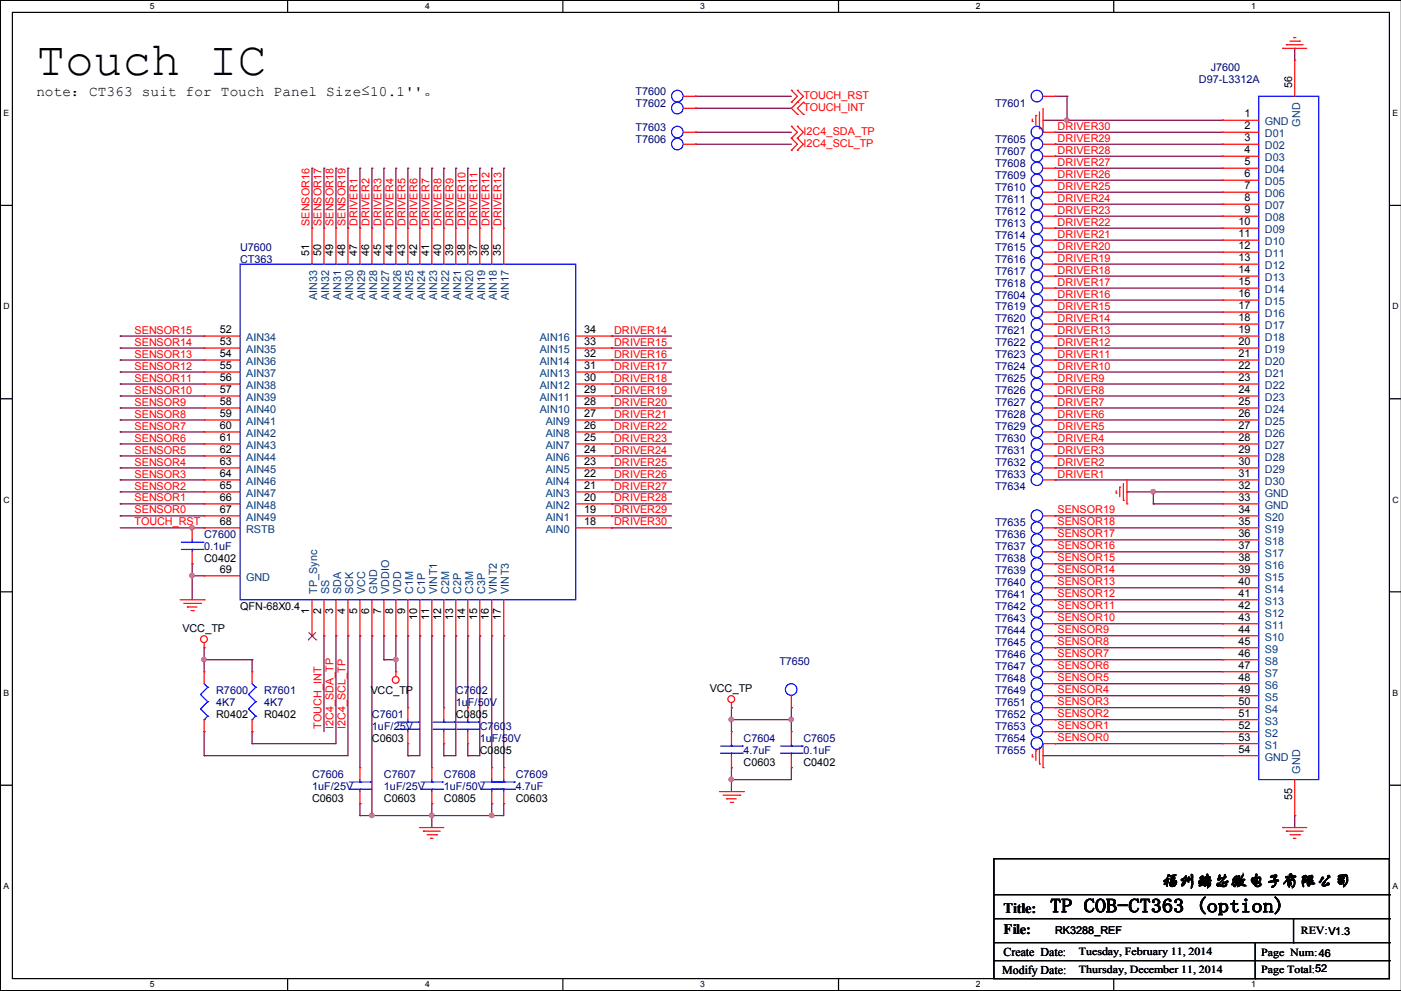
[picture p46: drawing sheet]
<svg xmlns="http://www.w3.org/2000/svg" width="297mm" height="210mm" viewBox="0 0 297 210" stroke-linecap="round" stroke-linejoin="round" font-family="sans-serif">
<defs><g id="words">
<text font-size="10.2" x="7.7" y="15.8">Touch IC</text>
<text font-size="4.1" x="222.6" y="193.3">TP COB-CT363 (option)</text>
<text font-size="3.6" x="246.2" y="187.7">福州瑞芯微电子有限公司</text>
<g font-size="3">
<text x="7.7" y="20.3">note：CT363 suit for Touch Panel Size≤10.1''。</text>
<text x="212.7" y="193.4">Title:</text>
<text x="212.7" y="198">File:</text>
</g>
<g font-size="2.5">
<text x="212.7" y="202.5">Create Date:</text>
<text x="212.4" y="206.3">Modify Date:</text>
</g>
<g font-size="2.3" fill="#000080">
<text x="254.1" y="17.5">D97-L3312A</text>
<text x="256.6" y="15">J7600</text>
<text x="134.7" y="20.1">T7600</text>
<text x="134.7" y="22.6">T7602</text>
<text x="210.9" y="22.6">T7601</text>
<text x="134.7" y="27.7">T7603</text>
<text x="134.7" y="30.2">T7606</text>
<text x="210.9" y="30.2">T7605</text>
<text x="210.9" y="35.3">T7608</text>
<text x="210.9" y="32.8">T7607</text>
<text x="210.9" y="37.8">T7609</text>
<text x="210.9" y="40.4">T7610</text>
<text x="210.9" y="45.5">T7612</text>
<text x="210.9" y="42.9">T7611</text>
<text x="50.9" y="53.1">U7600</text>
<text x="210.9" y="53.1">T7615</text>
<text x="210.9" y="50.5">T7614</text>
<text x="210.9" y="48">T7613</text>
<text x="50.9" y="55.6">CT363</text>
<text x="210.9" y="58.2">T7617</text>
<text x="210.9" y="55.6">T7616</text>
<text x="210.9" y="60.7">T7618</text>
<text x="210.9" y="65.8">T7619</text>
<text x="210.9" y="63.2">T7604</text>
<text x="210.9" y="70.9">T7621</text>
<text x="210.9" y="68.3">T7620</text>
<text x="210.9" y="73.4">T7622</text>
<text x="210.9" y="75.9">T7623</text>
<text x="210.9" y="81">T7625</text>
<text x="210.9" y="78.5">T7624</text>
<text x="210.9" y="83.6">T7626</text>
<text x="210.9" y="86.1">T7627</text>
<text x="210.9" y="88.6">T7628</text>
<text x="210.9" y="93.7">T7630</text>
<text x="210.9" y="91.2">T7629</text>
<text x="210.9" y="101.3">T7633</text>
<text x="210.9" y="98.8">T7632</text>
<text x="210.9" y="96.3">T7631</text>
<text x="210.9" y="103.9">T7634</text>
<text x="210.9" y="111.5">T7635</text>
<text x="43.3" y="114">C7600</text>
<text x="43.3" y="116.6">0.1uF</text>
<text x="210.9" y="119.1">T7638</text>
<text x="210.9" y="116.6">T7637</text>
<text x="210.9" y="114">T7636</text>
<text x="210.9" y="124.2">T7640</text>
<text x="210.9" y="121.7">T7639</text>
<text x="210.9" y="129.3">T7642</text>
<text x="210.9" y="126.7">T7641</text>
<text x="210.9" y="131.8">T7643</text>
<text x="210.9" y="136.9">T7645</text>
<text x="210.9" y="134.4">T7644</text>
<text x="165.2" y="141">T7650</text>
<text x="210.9" y="139.4">T7646</text>
<text x="210.9" y="142">T7647</text>
<text x="45.8" y="147.1">R7600</text>
<text x="45.8" y="149.6">4K7</text>
<text x="56" y="147.1">R7601</text>
<text x="56" y="149.6">4K7</text>
<text x="96.6" y="147.1">C7602</text>
<text x="96.6" y="149.6">1uF/50V</text>
<text x="210.9" y="147.1">T7649</text>
<text x="210.9" y="144.5">T7648</text>
<text x="210.9" y="149.6">T7651</text>
<text x="78.8" y="152.1">C7601</text>
<text x="78.8" y="154.7">1uF/25V</text>
<text x="101.7" y="154.7">C7603</text>
<text x="210.9" y="152.1">T7652</text>
<text x="210.9" y="154.7">T7653</text>
<text x="101.7" y="157.2">1uF/50V</text>
<text x="157.6" y="157.2">C7604</text>
<text x="157.6" y="159.8">4.7uF</text>
<text x="170.3" y="157.2">C7605</text>
<text x="170.3" y="159.8">0.1uF</text>
<text x="210.9" y="159.8">T7655</text>
<text x="210.9" y="157.2">T7654</text>
<text x="66.1" y="164.8">C7606</text>
<text x="66.1" y="167.4">1uF/25V</text>
<text x="81.4" y="164.8">C7607</text>
<text x="81.4" y="167.4">1uF/25V</text>
<text x="94.1" y="164.8">C7608</text>
<text x="94.1" y="167.4">1uF/50V</text>
<text x="109.3" y="164.8">C7609</text>
<text x="109.3" y="167.4">4.7uF</text>
</g>
<g font-size="2.3" fill="#f00">
<text x="170.3" y="23.6">TOUCH_INT</text>
<text x="170.3" y="21.1">TOUCH_RST</text>
<text x="170.3" y="28.7">I2C4_SDA_TP</text>
<text x="224.1" y="27.5">DRIVER30</text>
<text x="170.3" y="31.2">I2C4_SCL_TP</text>
<text x="224.1" y="30.1">DRIVER29</text>
<text x="224.1" y="32.6">DRIVER28</text>
<text x="224.1" y="35.1">DRIVER27</text>
<text x="224.1" y="40.2">DRIVER25</text>
<text x="224.1" y="37.7">DRIVER26</text>
<text x="65.6" y="47.8" transform="rotate(-90 65.6 47.8)">SENSOR16</text>
<text x="68.2" y="47.8" transform="rotate(-90 68.2 47.8)">SENSOR17</text>
<text x="70.7" y="47.8" transform="rotate(-90 70.7 47.8)">SENSOR18</text>
<text x="73.2" y="47.8" transform="rotate(-90 73.2 47.8)">SENSOR19</text>
<text x="75.8" y="47.8" transform="rotate(-90 75.8 47.8)">DRIVER1</text>
<text x="78.3" y="47.8" transform="rotate(-90 78.3 47.8)">DRIVER2</text>
<text x="80.9" y="47.8" transform="rotate(-90 80.9 47.8)">DRIVER3</text>
<text x="83.4" y="47.8" transform="rotate(-90 83.4 47.8)">DRIVER4</text>
<text x="85.9" y="47.8" transform="rotate(-90 85.9 47.8)">DRIVER5</text>
<text x="88.5" y="47.8" transform="rotate(-90 88.5 47.8)">DRIVER6</text>
<text x="91" y="47.8" transform="rotate(-90 91 47.8)">DRIVER7</text>
<text x="93.6" y="47.8" transform="rotate(-90 93.6 47.8)">DRIVER8</text>
<text x="96.1" y="47.8" transform="rotate(-90 96.1 47.8)">DRIVER9</text>
<text x="98.6" y="47.8" transform="rotate(-90 98.6 47.8)">DRIVER10</text>
<text x="101.2" y="47.8" transform="rotate(-90 101.2 47.8)">DRIVER11</text>
<text x="103.7" y="47.8" transform="rotate(-90 103.7 47.8)">DRIVER12</text>
<text x="106.3" y="47.8" transform="rotate(-90 106.3 47.8)">DRIVER13</text>
<text x="224.1" y="42.8">DRIVER24</text>
<text x="224.1" y="47.8">DRIVER22</text>
<text x="224.1" y="45.3">DRIVER23</text>
<text x="224.1" y="52.9">DRIVER20</text>
<text x="224.1" y="50.4">DRIVER21</text>
<text x="224.1" y="55.5">DRIVER19</text>
<text x="224.1" y="58">DRIVER18</text>
<text x="224.1" y="63.1">DRIVER16</text>
<text x="224.1" y="60.5">DRIVER17</text>
<text x="224.1" y="65.6">DRIVER15</text>
<text x="28.5" y="70.7">SENSOR15</text>
<text x="130.1" y="70.7">DRIVER14</text>
<text x="224.1" y="70.7">DRIVER13</text>
<text x="224.1" y="68.2">DRIVER14</text>
<text x="28.5" y="75.8">SENSOR13</text>
<text x="28.5" y="73.2">SENSOR14</text>
<text x="130.1" y="75.8">DRIVER16</text>
<text x="130.1" y="73.2">DRIVER15</text>
<text x="224.1" y="75.8">DRIVER11</text>
<text x="224.1" y="73.2">DRIVER12</text>
<text x="28.5" y="80.9">SENSOR11</text>
<text x="28.5" y="78.3">SENSOR12</text>
<text x="28.5" y="83.4">SENSOR10</text>
<text x="130.1" y="80.9">DRIVER18</text>
<text x="130.1" y="78.3">DRIVER17</text>
<text x="130.1" y="83.4">DRIVER19</text>
<text x="224.1" y="78.3">DRIVER10</text>
<text x="224.1" y="80.9">DRIVER9</text>
<text x="224.1" y="83.4">DRIVER8</text>
<text x="28.5" y="88.5">SENSOR8</text>
<text x="28.5" y="85.9">SENSOR9</text>
<text x="130.1" y="88.5">DRIVER21</text>
<text x="130.1" y="85.9">DRIVER20</text>
<text x="224.1" y="85.9">DRIVER7</text>
<text x="224.1" y="88.5">DRIVER6</text>
<text x="28.5" y="93.6">SENSOR6</text>
<text x="28.5" y="91">SENSOR7</text>
<text x="130.1" y="93.6">DRIVER23</text>
<text x="130.1" y="91">DRIVER22</text>
<text x="224.1" y="93.6">DRIVER4</text>
<text x="224.1" y="91">DRIVER5</text>
<text x="28.5" y="96.1">SENSOR5</text>
<text x="28.5" y="101.2">SENSOR3</text>
<text x="28.5" y="98.6">SENSOR4</text>
<text x="130.1" y="96.1">DRIVER24</text>
<text x="130.1" y="101.2">DRIVER26</text>
<text x="130.1" y="98.6">DRIVER25</text>
<text x="224.1" y="96.1">DRIVER3</text>
<text x="224.1" y="101.2">DRIVER1</text>
<text x="224.1" y="98.6">DRIVER2</text>
<text x="28.5" y="106.3">SENSOR1</text>
<text x="28.5" y="103.7">SENSOR2</text>
<text x="130.1" y="106.3">DRIVER28</text>
<text x="130.1" y="103.7">DRIVER27</text>
<text x="28.5" y="111.3">TOUCH_RST</text>
<text x="28.5" y="108.8">SENSOR0</text>
<text x="130.1" y="108.8">DRIVER29</text>
<text x="130.1" y="111.3">DRIVER30</text>
<text x="224.1" y="111.3">SENSOR18</text>
<text x="224.1" y="108.8">SENSOR19</text>
<text x="224.1" y="113.9">SENSOR17</text>
<text x="224.1" y="119">SENSOR15</text>
<text x="224.1" y="116.4">SENSOR16</text>
<text x="224.1" y="121.5">SENSOR14</text>
<text x="224.1" y="124">SENSOR13</text>
<text x="224.1" y="126.6">SENSOR12</text>
<text x="224.1" y="129.1">SENSOR11</text>
<text x="224.1" y="131.7">SENSOR10</text>
<text x="224.1" y="134.2">SENSOR9</text>
<text x="224.1" y="136.7">SENSOR8</text>
<text x="224.1" y="141.8">SENSOR6</text>
<text x="224.1" y="139.3">SENSOR7</text>
<text x="224.1" y="144.4">SENSOR5</text>
<text x="224.1" y="149.4">SENSOR3</text>
<text x="224.1" y="146.9">SENSOR4</text>
<text x="68.2" y="154.5" transform="rotate(-90 68.2 154.5)">TOUCH_INT</text>
<text x="70.7" y="154.5" transform="rotate(-90 70.7 154.5)">I2C4_SDA_TP</text>
<text x="73.2" y="154.5" transform="rotate(-90 73.2 154.5)">I2C4_SCL_TP</text>
<text x="224.1" y="152">SENSOR2</text>
<text x="224.1" y="154.5">SENSOR1</text>
<text x="224.1" y="157.1">SENSOR0</text>
</g>
<g font-size="2.3">
<text x="273.8" y="18.6" transform="rotate(-90 273.8 18.6)">56</text>
<text x="263.8" y="24.9">1</text>
<text x="263.8" y="27.4">2</text>
<text x="263.8" y="30">3</text>
<text x="263.8" y="32.5">4</text>
<text x="263.8" y="35.1">5</text>
<text x="263.8" y="37.6">6</text>
<text x="263.8" y="40.1">7</text>
<text x="262.5" y="47.8">10</text>
<text x="263.8" y="42.7">8</text>
<text x="263.8" y="45.2">9</text>
<text x="262.5" y="50.3">11</text>
<text x="262.5" y="52.8">12</text>
<text x="65.5" y="54.2" transform="rotate(-90 65.5 54.2)">51</text>
<text x="68.1" y="54.2" transform="rotate(-90 68.1 54.2)">50</text>
<text x="70.6" y="54.2" transform="rotate(-90 70.6 54.2)">49</text>
<text x="73.2" y="54.2" transform="rotate(-90 73.2 54.2)">48</text>
<text x="75.7" y="54.2" transform="rotate(-90 75.7 54.2)">47</text>
<text x="78.2" y="54.2" transform="rotate(-90 78.2 54.2)">46</text>
<text x="80.8" y="54.2" transform="rotate(-90 80.8 54.2)">45</text>
<text x="83.3" y="54.2" transform="rotate(-90 83.3 54.2)">44</text>
<text x="85.9" y="54.2" transform="rotate(-90 85.9 54.2)">43</text>
<text x="88.4" y="54.2" transform="rotate(-90 88.4 54.2)">42</text>
<text x="90.9" y="54.2" transform="rotate(-90 90.9 54.2)">41</text>
<text x="93.5" y="54.2" transform="rotate(-90 93.5 54.2)">40</text>
<text x="96" y="54.2" transform="rotate(-90 96 54.2)">39</text>
<text x="98.6" y="54.2" transform="rotate(-90 98.6 54.2)">38</text>
<text x="101.1" y="54.2" transform="rotate(-90 101.1 54.2)">37</text>
<text x="103.6" y="54.2" transform="rotate(-90 103.6 54.2)">36</text>
<text x="106.2" y="54.2" transform="rotate(-90 106.2 54.2)">35</text>
<text x="262.5" y="55.4">13</text>
<text x="262.5" y="57.9">14</text>
<text x="262.5" y="60.5">15</text>
<text x="262.5" y="63">16</text>
<text x="262.5" y="65.5">17</text>
<text x="46.6" y="70.6">52</text>
<text x="123.8" y="70.6">34</text>
<text x="262.5" y="68.1">18</text>
<text x="262.5" y="70.6">19</text>
<text x="46.6" y="73.2">53</text>
<text x="46.6" y="75.7">54</text>
<text x="123.8" y="75.7">32</text>
<text x="123.8" y="73.2">33</text>
<text x="262.5" y="73.2">20</text>
<text x="262.5" y="75.7">21</text>
<text x="46.6" y="78.2">55</text>
<text x="46.6" y="80.8">56</text>
<text x="46.6" y="83.3">57</text>
<text x="123.8" y="83.3">29</text>
<text x="123.8" y="80.8">30</text>
<text x="123.8" y="78.2">31</text>
<text x="262.5" y="78.2">22</text>
<text x="262.5" y="80.8">23</text>
<text x="262.5" y="83.3">24</text>
<text x="46.6" y="85.9">58</text>
<text x="46.6" y="88.4">59</text>
<text x="123.8" y="88.4">27</text>
<text x="123.8" y="85.9">28</text>
<text x="262.5" y="85.9">25</text>
<text x="262.5" y="88.4">26</text>
<text x="46.6" y="90.9">60</text>
<text x="46.6" y="93.5">61</text>
<text x="123.8" y="93.5">25</text>
<text x="123.8" y="90.9">26</text>
<text x="262.5" y="90.9">27</text>
<text x="262.5" y="93.5">28</text>
<text x="46.6" y="96">62</text>
<text x="46.6" y="98.6">63</text>
<text x="46.6" y="101.1">64</text>
<text x="123.8" y="101.1">22</text>
<text x="123.8" y="98.6">23</text>
<text x="123.8" y="96">24</text>
<text x="262.5" y="96">29</text>
<text x="262.5" y="98.6">30</text>
<text x="262.5" y="101.1">31</text>
<text x="46.6" y="103.6">65</text>
<text x="46.6" y="106.2">66</text>
<text x="123.8" y="106.2">20</text>
<text x="123.8" y="103.6">21</text>
<text x="262.5" y="103.6">32</text>
<text x="262.5" y="106.2">33</text>
<text x="46.6" y="108.7">67</text>
<text x="46.6" y="111.3">68</text>
<text x="123.8" y="111.3">18</text>
<text x="123.8" y="108.7">19</text>
<text x="262.5" y="108.7">34</text>
<text x="262.5" y="111.3">35</text>
<text x="262.5" y="113.8">36</text>
<text x="43.3" y="119.1">C0402</text>
<text x="262.5" y="116.3">37</text>
<text x="262.5" y="118.9">38</text>
<text x="46.6" y="121.4">69</text>
<text x="262.5" y="121.4">39</text>
<text x="262.5" y="124">40</text>
<text x="50.9" y="129.3">QFN-68X0.4</text>
<text x="65.5" y="130.1" transform="rotate(-90 65.5 130.1)">1</text>
<text x="68.1" y="130.1" transform="rotate(-90 68.1 130.1)">2</text>
<text x="70.6" y="130.1" transform="rotate(-90 70.6 130.1)">3</text>
<text x="73.2" y="130.1" transform="rotate(-90 73.2 130.1)">4</text>
<text x="75.7" y="130.1" transform="rotate(-90 75.7 130.1)">5</text>
<text x="78.2" y="130.1" transform="rotate(-90 78.2 130.1)">6</text>
<text x="80.8" y="130.1" transform="rotate(-90 80.8 130.1)">7</text>
<text x="83.3" y="130.1" transform="rotate(-90 83.3 130.1)">8</text>
<text x="85.9" y="130.1" transform="rotate(-90 85.9 130.1)">9</text>
<text x="88.4" y="131.4" transform="rotate(-90 88.4 131.4)">10</text>
<text x="90.9" y="131.4" transform="rotate(-90 90.9 131.4)">11</text>
<text x="93.5" y="131.4" transform="rotate(-90 93.5 131.4)">12</text>
<text x="96" y="131.4" transform="rotate(-90 96 131.4)">13</text>
<text x="98.6" y="131.4" transform="rotate(-90 98.6 131.4)">14</text>
<text x="101.1" y="131.4" transform="rotate(-90 101.1 131.4)">15</text>
<text x="103.6" y="131.4" transform="rotate(-90 103.6 131.4)">16</text>
<text x="106.2" y="131.4" transform="rotate(-90 106.2 131.4)">17</text>
<text x="262.5" y="126.5">41</text>
<text x="262.5" y="129">42</text>
<text x="262.5" y="131.6">43</text>
<text x="38.7" y="133.9">VCC_TP</text>
<text x="262.5" y="134.1">44</text>
<text x="262.5" y="136.7">45</text>
<text x="262.5" y="139.2">46</text>
<text x="262.5" y="141.7">47</text>
<text x="78.6" y="147.1">VCC_TP</text>
<text x="150.5" y="146.6">VCC_TP</text>
<text x="262.5" y="144.3">48</text>
<text x="262.5" y="146.8">49</text>
<text x="262.5" y="149.4">50</text>
<text x="45.8" y="152.1">R0402</text>
<text x="56" y="152.1">R0402</text>
<text x="96.6" y="152.1">C0805</text>
<text x="262.5" y="151.9">51</text>
<text x="262.5" y="154.4">52</text>
<text x="78.8" y="157.2">C0603</text>
<text x="101.7" y="159.8">C0805</text>
<text x="262.5" y="159.5">54</text>
<text x="262.5" y="157">53</text>
<text x="157.6" y="162.3">C0603</text>
<text x="170.3" y="162.3">C0402</text>
<text x="66.1" y="169.9">C0603</text>
<text x="81.4" y="169.9">C0603</text>
<text x="94.1" y="169.9">C0805</text>
<text x="109.3" y="169.9">C0603</text>
<text x="273.8" y="169.5" transform="rotate(-90 273.8 169.5)">55</text>
<text x="223.6" y="197.9">RK3288_REF</text>
<text x="275.7" y="198">REV:V1.3</text>
<text x="228.7" y="202.3">Tuesday, February 11, 2014</text>
<text x="267.3" y="202.5">Page Num:46</text>
<text x="228.7" y="206.1">Thursday, December 11, 2014</text>
<text x="267.3" y="206.1">Page Total:52</text>
</g>
<g font-size="2.3" fill="#004080">
<text x="268.1" y="26.6">GND</text>
<text x="268.1" y="29.1">D01</text>
<text x="275.5" y="26.8" transform="rotate(-90 275.5 26.8)">GND</text>
<text x="268.1" y="31.7">D02</text>
<text x="268.1" y="34.2">D03</text>
<text x="268.1" y="36.7">D04</text>
<text x="268.1" y="39.3">D05</text>
<text x="268.1" y="41.8">D06</text>
<text x="268.1" y="44.4">D07</text>
<text x="268.1" y="46.9">D08</text>
<text x="268.1" y="49.4">D09</text>
<text x="268.1" y="52">D10</text>
<text x="268.1" y="54.5">D11</text>
<text x="268.1" y="57.1">D12</text>
<text x="268.1" y="59.6">D13</text>
<text x="67.2" y="63.7" transform="rotate(-90 67.2 63.7)">AIN33</text>
<text x="69.8" y="63.7" transform="rotate(-90 69.8 63.7)">AIN32</text>
<text x="72.3" y="63.7" transform="rotate(-90 72.3 63.7)">AIN31</text>
<text x="74.9" y="63.7" transform="rotate(-90 74.9 63.7)">AIN30</text>
<text x="77.4" y="63.7" transform="rotate(-90 77.4 63.7)">AIN29</text>
<text x="79.9" y="63.7" transform="rotate(-90 79.9 63.7)">AIN28</text>
<text x="82.5" y="63.7" transform="rotate(-90 82.5 63.7)">AIN27</text>
<text x="85" y="63.7" transform="rotate(-90 85 63.7)">AIN26</text>
<text x="87.6" y="63.7" transform="rotate(-90 87.6 63.7)">AIN25</text>
<text x="90.1" y="63.7" transform="rotate(-90 90.1 63.7)">AIN24</text>
<text x="92.6" y="63.7" transform="rotate(-90 92.6 63.7)">AIN23</text>
<text x="95.2" y="63.7" transform="rotate(-90 95.2 63.7)">AIN22</text>
<text x="97.7" y="63.7" transform="rotate(-90 97.7 63.7)">AIN21</text>
<text x="100.3" y="63.7" transform="rotate(-90 100.3 63.7)">AIN20</text>
<text x="102.8" y="63.7" transform="rotate(-90 102.8 63.7)">AIN19</text>
<text x="105.3" y="63.7" transform="rotate(-90 105.3 63.7)">AIN18</text>
<text x="107.9" y="63.7" transform="rotate(-90 107.9 63.7)">AIN17</text>
<text x="268.1" y="62.1">D14</text>
<text x="268.1" y="64.7">D15</text>
<text x="268.1" y="67.2">D16</text>
<text x="268.1" y="69.8">D17</text>
<text x="52.2" y="72.3">AIN34</text>
<text x="52.2" y="74.8">AIN35</text>
<text x="52.2" y="77.4">AIN36</text>
<text x="114.4" y="77.4">AIN14</text>
<text x="114.4" y="74.8">AIN15</text>
<text x="114.4" y="72.3">AIN16</text>
<text x="268.1" y="72.3">D18</text>
<text x="268.1" y="74.8">D19</text>
<text x="268.1" y="77.4">D20</text>
<text x="52.2" y="79.9">AIN37</text>
<text x="52.2" y="82.5">AIN38</text>
<text x="114.4" y="82.5">AIN12</text>
<text x="114.4" y="79.9">AIN13</text>
<text x="268.1" y="79.9">D21</text>
<text x="268.1" y="82.5">D22</text>
<text x="52.2" y="85">AIN39</text>
<text x="52.2" y="87.5">AIN40</text>
<text x="114.4" y="87.5">AIN10</text>
<text x="114.4" y="85">AIN11</text>
<text x="268.1" y="85">D23</text>
<text x="268.1" y="87.5">D24</text>
<text x="52.2" y="90.1">AIN41</text>
<text x="52.2" y="92.6">AIN42</text>
<text x="52.2" y="95.2">AIN43</text>
<text x="115.7" y="95.2">AIN7</text>
<text x="115.7" y="92.6">AIN8</text>
<text x="115.7" y="90.1">AIN9</text>
<text x="268.1" y="90.1">D25</text>
<text x="268.1" y="92.6">D26</text>
<text x="268.1" y="95.2">D27</text>
<text x="52.2" y="97.7">AIN44</text>
<text x="52.2" y="100.2">AIN45</text>
<text x="115.7" y="100.2">AIN5</text>
<text x="115.7" y="97.7">AIN6</text>
<text x="268.1" y="97.7">D28</text>
<text x="268.1" y="100.2">D29</text>
<text x="52.2" y="102.8">AIN46</text>
<text x="52.2" y="105.3">AIN47</text>
<text x="52.2" y="107.9">AIN48</text>
<text x="115.7" y="107.9">AIN2</text>
<text x="115.7" y="105.3">AIN3</text>
<text x="115.7" y="102.8">AIN4</text>
<text x="268.1" y="102.8">D30</text>
<text x="268.1" y="105.3">GND</text>
<text x="268.1" y="107.9">GND</text>
<text x="52.2" y="110.4">AIN49</text>
<text x="52.2" y="112.9">RSTB</text>
<text x="115.7" y="112.9">AIN0</text>
<text x="115.7" y="110.4">AIN1</text>
<text x="268.1" y="110.4">S20</text>
<text x="268.1" y="112.9">S19</text>
<text x="268.1" y="115.5">S18</text>
<text x="268.1" y="118">S17</text>
<text x="52.2" y="123.1">GND</text>
<text x="67.2" y="125.8" transform="rotate(-90 67.2 125.8)">TP_Sync</text>
<text x="69.8" y="125.8" transform="rotate(-90 69.8 125.8)">SS</text>
<text x="72.3" y="125.8" transform="rotate(-90 72.3 125.8)">SDA</text>
<text x="74.9" y="125.8" transform="rotate(-90 74.9 125.8)">SCK</text>
<text x="77.4" y="125.8" transform="rotate(-90 77.4 125.8)">VCC</text>
<text x="79.9" y="125.8" transform="rotate(-90 79.9 125.8)">GND</text>
<text x="82.5" y="125.8" transform="rotate(-90 82.5 125.8)">VDDIO</text>
<text x="85" y="125.8" transform="rotate(-90 85 125.8)">VDD</text>
<text x="87.6" y="125.8" transform="rotate(-90 87.6 125.8)">C1M</text>
<text x="90.1" y="125.8" transform="rotate(-90 90.1 125.8)">C1P</text>
<text x="92.6" y="125.8" transform="rotate(-90 92.6 125.8)">VINT1</text>
<text x="95.2" y="125.8" transform="rotate(-90 95.2 125.8)">C2M</text>
<text x="97.7" y="125.8" transform="rotate(-90 97.7 125.8)">C2P</text>
<text x="100.3" y="125.8" transform="rotate(-90 100.3 125.8)">C3M</text>
<text x="102.8" y="125.8" transform="rotate(-90 102.8 125.8)">C3P</text>
<text x="105.3" y="125.8" transform="rotate(-90 105.3 125.8)">VINT2</text>
<text x="107.9" y="125.8" transform="rotate(-90 107.9 125.8)">VINT3</text>
<text x="268.1" y="120.6">S16</text>
<text x="268.1" y="123.1">S15</text>
<text x="268.1" y="125.6">S14</text>
<text x="268.1" y="128.2">S13</text>
<text x="268.1" y="130.7">S12</text>
<text x="268.1" y="133.3">S11</text>
<text x="268.1" y="135.8">S10</text>
<text x="268.1" y="138.3">S9</text>
<text x="268.1" y="140.9">S8</text>
<text x="268.1" y="143.4">S7</text>
<text x="268.1" y="146">S6</text>
<text x="268.1" y="148.5">S5</text>
<text x="268.1" y="151">S4</text>
<text x="268.1" y="153.6">S3</text>
<text x="268.1" y="161.2">GND</text>
<text x="268.1" y="156.1">S2</text>
<text x="268.1" y="158.7">S1</text>
<text x="275.5" y="163.9" transform="rotate(-90 275.5 163.9)">GND</text>
</g>
<g font-size="1.8">
<text x="31.8" y="1.9">5</text>
<text x="90.1" y="1.9">4</text>
<text x="148.4" y="1.9">3</text>
<text x="206.8" y="1.9">2</text>
<text x="265.2" y="1.9">1</text>
<text x=".8" y="24.6">E</text>
<text x="295.2" y="24.6">E</text>
<text x=".8" y="65.5">D</text>
<text x="295.2" y="65.5">D</text>
<text x=".8" y="106.5">C</text>
<text x="295.2" y="106.5">C</text>
<text x=".8" y="147.4">B</text>
<text x="295.2" y="147.4">B</text>
<text x=".8" y="188.4">A</text>
<text x="295.2" y="188.4">A</text>
<text x="31.8" y="209.2">5</text>
<text x="90.1" y="209.2">4</text>
<text x="148.4" y="209.2">3</text>
<text x="206.8" y="209.2">2</text>
<text x="265.2" y="209.2">1</text>
</g>
</g></defs>
<path d="M2.6 2.6h291.9v204.7h-291.9zM297 .1h-296.9v209.8h296.9" fill="none" stroke="#000" stroke-width=".25"/>
<g fill="#fff">
<path d="M31.7 .3h1.1v2.1h-1.1z"/>
<path d="M31.7 207.6h1.1v2h-1.1z"/>
</g>
<path d="M61 .1v2.5M61 207.3v2.6" fill="none" stroke="#000" stroke-width=".25"/>
<g fill="#fff">
<path d="M90.1 .3h1v2.1h-1z"/>
<path d="M90.1 207.6h1v2h-1z"/>
</g>
<path d="M119.3 .1v2.5M119.3 207.3v2.6" fill="none" stroke="#000" stroke-width=".25"/>
<g fill="#fff">
<path d="M148.4 .3h1v2.1h-1z"/>
<path d="M148.4 207.6h1v2h-1z"/>
</g>
<path d="M177.7 .1v2.5M177.7 207.3v2.6" fill="none" stroke="#000" stroke-width=".25"/>
<g fill="#fff">
<path d="M206.8 .3h1.1v2.1h-1.1z"/>
<path d="M206.8 207.6h1.1v2h-1.1z"/>
</g>
<path d="M236.1 .1v2.5M236.1 207.3v2.6" fill="none" stroke="#000" stroke-width=".25"/>
<g fill="#fff">
<path d="M265.2 .3h1v2.1h-1z"/>
<path d="M265.2 207.6h1v2h-1z"/>
<path d="M.8 23h1.1v2.1h-1.1z"/>
<path d="M295.1 23h1.2v2.1h-1.2z"/>
<path d="M.8 63.9h1.2v2.1h-1.2z"/>
<path d="M295.1 63.9h1.3v2.1h-1.3z"/>
</g>
<path d="M.1 43.5h2.5M294.5 43.5h2.5" fill="none" stroke="#000" stroke-width=".25"/>
<g fill="#fff">
<path d="M.8 104.9h1.2v2h-1.2z"/>
<path d="M295.1 104.9h1.3v2h-1.3z"/>
</g>
<path d="M.1 84.5h2.5M294.5 84.5h2.5" fill="none" stroke="#000" stroke-width=".25"/>
<g fill="#fff">
<path d="M.8 145.8h1.1v2h-1.1z"/>
<path d="M295.1 145.8h1.2v2h-1.2z"/>
</g>
<path d="M.1 125.4h2.5M294.5 125.4h2.5" fill="none" stroke="#000" stroke-width=".25"/>
<g fill="#fff">
<path d="M.8 186.8h1.1v2h-1.1z"/>
<path d="M295.1 186.8h1.1v2h-1.1z"/>
</g>
<g fill="none" stroke="#000" stroke-width=".25">
<path d="M.1 166.4h2.5M294.5 166.4h2.5M210.7 181.9h83.8v25.4h-83.8zM210.7 189.6h83.8M210.7 194.6h83.8M210.7 199.7h83.8M266 199.7v7.6M274.2 199.7h.1M274.2 194.6v5.1M294.5 189.6h.1M294.5 194.6h.1M294.5 199.7h.1"/>
<path d="M210.7 203.5h83.8M266 207.3h.1M294.5 203.5h.1"/>
</g>
<g fill="none" stroke="#800040" stroke-width=".25">
<path d="M274.4 10.2h.1M274.4 10.2v2.6M66.1 35.6h.1M66.1 35.6v12.7M68.7 35.6h.1M68.7 35.6v12.7M71.2 35.6h.1M71.2 35.6v12.7M73.7 35.6h.1M73.7 35.6v12.7M76.3 35.6h.1M76.3 35.6v12.7"/>
<path d="M78.8 35.6h.1M78.8 35.6v12.7M81.4 35.6h.1M81.4 35.6v12.7M83.9 35.6h.1M83.9 35.6v12.7M86.4 35.6h.1M86.4 35.6v12.7M89 35.6h.1M89 35.6v12.7M91.5 35.6h.1M91.5 35.6v12.7"/>
<path d="M94.1 35.6h.1M94.1 35.6v12.7M96.6 35.6h.1M96.6 35.6v12.7M99.1 35.6h.1M99.1 35.6v12.7M101.7 35.6h.1M101.7 35.6v12.7M104.2 35.6h.1M104.2 35.6v12.7M106.8 35.6h.1M106.8 35.6v12.7"/>
<path d="M147.4 28h.1M147.4 30.6h.1M147.4 20.4h.1M147.4 22.9h.1M147.4 28h20.3M147.4 30.6h20.3M147.4 20.4h20.3M147.4 22.9h20.3M221.1 25.5h38.1M223.6 30.6h.1M223.6 33.1h.1M223.6 28h.1"/>
<path d="M223.6 35.6h.1M223.6 38.2h.1M223.6 28h35.6M223.6 30.6h35.6M223.6 20.4h2.5M223.6 33.1h35.6M223.6 35.6h35.6M223.6 38.2h35.6M226.1 25.5h.1M226.1 20.4h.1M226.1 20.4v5.1M259.2 25.5h.1"/>
<path d="M223.6 43.3h.1M223.6 40.7h.1M223.6 56h.1M223.6 53.4h.1M223.6 50.9h.1M223.6 48.3h.1M223.6 45.8h.1M223.6 58.5h.1M223.6 43.3h35.6M223.6 40.7h35.6M223.6 56h35.6M223.6 53.4h35.6"/>
<path d="M223.6 50.9h35.6M223.6 48.3h35.6M223.6 45.8h35.6M223.6 58.5h35.6M25.5 78.8h.1M25.5 76.3h.1M25.5 73.7h.1M25.5 71.2h.1M25.5 78.8h17.8M25.5 76.3h17.8M25.5 73.7h17.8M25.5 71.2h17.8"/>
<path d="M129.6 78.8h.1M129.6 76.3h.1M129.6 73.7h.1M129.6 71.2h.1M129.6 78.8h12.7M129.6 76.3h12.7M129.6 73.7h12.7M129.6 71.2h12.7M223.6 63.6h.1M223.6 71.2h.1M223.6 68.7h.1M223.6 61h.1"/>
<path d="M223.6 78.8h.1M223.6 76.3h.1M223.6 73.7h.1M223.6 66.1h.1M223.6 78.8h35.6M223.6 76.3h35.6M223.6 73.7h35.6M223.6 71.2h35.6M223.6 63.6h35.6M223.6 68.7h35.6M223.6 61h35.6M223.6 66.1h35.6"/>
<path d="M25.5 81.4h.1M25.5 96.6h.1M25.5 94.1h.1M25.5 91.5h.1M25.5 89h.1M25.5 86.4h.1M25.5 83.9h.1M25.5 99.1h.1M25.5 81.4h17.8M25.5 96.6h17.8M25.5 94.1h17.8M25.5 91.5h17.8"/>
<path d="M25.5 89h17.8M25.5 86.4h17.8M25.5 83.9h17.8M25.5 99.1h17.8M129.6 81.4h.1M129.6 96.6h.1M129.6 94.1h.1M129.6 91.5h.1M129.6 89h.1M129.6 86.4h.1M129.6 83.9h.1M129.6 99.1h.1"/>
<path d="M129.6 81.4h12.7M129.6 96.6h12.7M129.6 94.1h12.7M129.6 91.5h12.7M129.6 89h12.7M129.6 86.4h12.7M129.6 83.9h12.7M129.6 99.1h12.7M223.6 81.4h.1M223.6 83.9h.1M223.6 94.1h.1M223.6 96.6h.1"/>
<path d="M223.6 99.1h.1M223.6 86.4h.1M223.6 89h.1M223.6 91.5h.1M223.6 81.4h35.6M223.6 96.6h35.6M223.6 94.1h35.6M223.6 91.5h35.6M223.6 89h35.6M223.6 86.4h35.6M223.6 83.9h35.6M223.6 99.1h35.6"/>
<path d="M25.5 109.3h.1M25.5 106.8h.1M25.5 104.2h.1M25.5 101.7h.1M25.5 111.8h17.8M25.5 109.3h17.8M25.5 106.8h17.8M25.5 104.2h17.8M25.5 101.7h17.8M40.7 111.8h.1M40.7 119.5h.1M40.7 119.5v7.6"/>
<path d="M43.3 111.8h.1M129.6 109.3h.1M129.6 106.8h.1M129.6 104.2h.1M129.6 101.7h.1M129.6 111.8h.1M129.6 111.8h12.7M129.6 109.3h12.7M129.6 106.8h12.7M129.6 104.2h12.7M129.6 101.7h12.7M223.6 101.7h.1"/>
<path d="M223.6 111.8h.1M223.6 109.3h.1M223.6 119.5h.1M223.6 116.9h.1M223.6 114.4h.1M223.6 111.8h35.6M223.6 109.3h35.6M223.6 101.7h35.6M223.6 119.5h35.6M223.6 116.9h35.6M223.6 114.4h35.6M238.8 104.2h.1"/>
<path d="M238.8 104.2h20.4M244.4 104.2h.1M244.4 106.8h.1M244.4 106.8h14.8M244.4 104.2v2.6M40.7 122h.1M40.7 122h2.6M43.3 137.2h.1M43.3 139.8h.1M43.3 139.8h10.1M43.3 137.2v5.1M53.4 139.8h.1"/>
<path d="M53.4 139.8v2.5M68.7 134.7h.1M68.7 134.7v20.3M71.2 134.7h.1M71.2 134.7v22.9h-17.8M73.7 134.7h.1M73.7 134.7v25.4h-30.4M76.3 134.7h.1M76.3 134.7v27.9M78.8 134.7h.1M78.8 134.7v38.1M81.4 139.8h.1"/>
<path d="M81.4 134.7h.1M81.4 134.7v5.1M81.4 139.8h2.5M83.9 134.7h.1M83.9 139.8h.1M83.9 134.7v7.6M86.4 134.7h.1M86.4 134.7v15.2M89 134.7h.1M89 134.7v25.4h-2.6M91.5 134.7h.1M91.5 134.7v27.9"/>
<path d="M94.1 134.7h.1M94.1 134.7v15.2M96.6 134.7h.1M96.6 134.7v25.4h-2.5M99.1 134.7h.1M99.1 134.7v15.2M101.7 134.7h.1M101.7 134.7v25.4h-2.6M104.2 134.7h.1M104.2 134.7v27.9M106.8 134.7h.1M106.8 134.7v27.9"/>
<path d="M223.6 127.1h.1M223.6 122h.1M223.6 124.5h.1M223.6 134.7h.1M223.6 137.2h.1M223.6 139.8h.1M223.6 129.6h.1M223.6 132.2h.1M223.6 139.8h35.6M223.6 122h35.6M223.6 127.1h35.6M223.6 124.5h35.6"/>
<path d="M223.6 134.7h35.6M223.6 137.2h35.6M223.6 129.6h35.6M223.6 132.2h35.6M43.3 155h.1M43.3 155v5.1M53.4 155h.1M53.4 157.6h.1M53.4 155v2.6M86.4 157.6v2.5M94.1 157.6v2.5M99.1 157.6v2.5"/>
<path d="M155 149.9h.1M155 152.5h.1M155 149.9v5.1M155 152.5h12.7M167.7 152.5h.1M167.7 149.9h.1M167.7 149.9v5.1M223.6 144.9h.1M223.6 142.3h.1M223.6 152.5h.1M223.6 149.9h.1M223.6 147.4h.1"/>
<path d="M223.6 155h.1M223.6 157.6h.1M223.6 152.5h35.6M223.6 144.9h35.6M223.6 142.3h35.6M223.6 149.9h35.6M223.6 147.4h35.6M223.6 155h35.6M223.6 157.6h35.6M43.3 160.1h.1M76.3 170.3h.1M76.3 172.8h.1"/>
<path d="M76.3 170.3v2.5M78.8 172.8h.1M86.4 160.1h.1M91.5 170.3h.1M91.5 172.8h.1M91.5 170.3v5M94.1 160.1h.1M99.1 160.1h.1M104.2 172.8h.1M104.2 170.3h.1M104.2 170.3v2.5M106.8 170.3h.1"/>
<path d="M106.8 170.3v2.5h-30.5M155 162.6h.1M155 165.2h.1M155 162.6v5.1M167.7 162.6h.1M167.7 162.6v2.6h-12.7M221.1 160.1h.1M221.1 160.1h38.1M274.4 172.8h.1M274.4 172.8v2.5"/>
</g>
<g fill="#f0f" stroke="#f0f" stroke-width=".25">
<circle cx="155" cy="165.1" r=".47"/>
<circle cx="155" cy="152.4" r=".47"/>
<circle cx="167.7" cy="152.4" r=".47"/>
<circle cx="40.7" cy="111.8" r=".47"/>
<circle cx="91.5" cy="172.8" r=".47"/>
<circle cx="104.2" cy="172.8" r=".47"/>
<circle cx="78.8" cy="172.8" r=".47"/>
<circle cx="40.7" cy="122" r=".47"/>
<circle cx="244.4" cy="104.2" r=".47"/>
<circle cx="226.1" cy="25.4" r=".47"/>
<circle cx="43.2" cy="139.7" r=".47"/>
<circle cx="83.9" cy="139.7" r=".47"/>
</g>
<g fill="none" stroke="#f00" stroke-width=".25">
<path d="M167.7 19.1h.1M167.7 19.1l1.3 1.3-1.3 1.3M169 19.1h.1M169 19.1l1.3 1.3-2.6 2.5 1.3 1.3M271.9 10.2h.1M271.9 10.2h5M272.6 9.5h.1M272.6 9.5h3.6M273.4 8.7h2M274.2 8h.1M274.2 8h.5M274.4 12.8h.1"/>
<path d="M274.4 12.8v7.6M275.4 8.7h.1M144.9 28h2.5M144.9 30.6h2.5M144.9 20.4h2.5M144.9 22.9h2.5M147.4 30.6h.1M147.4 20.4h.1M147.4 22.9h.1M147.4 28h.1M167.7 31.8h.1M167.7 29.3h.1"/>
<path d="M167.7 26.8h.1M167.7 21.7h.1M167.7 29.3l1.3 1.3-1.3 1.2M167.7 26.8l1.3 1.2-1.3 1.3M169 21.7h.1M169 24.2h.1M169 31.8h.1M169 29.3h.1M169 26.8h.1M169 29.3l1.3 1.3-1.3 1.2M169 26.8l1.3 1.2-1.3 1.3M170.3 24.2h.1"/>
<path d="M170.3 21.7h.1M170.3 21.7l-1.3 1.2 1.3 1.3M218.8 25.7h.1M218.8 25.2v.5M219.5 24.5h.1M219.5 24.5v2M220.3 27.3h.1M220.3 23.7v3.6M221.1 28h.1M221.1 22.9v5.1M221.1 28h2.5M221.1 30.6h2.5"/>
<path d="M221.1 33.1h2.5M221.1 35.6h2.5M221.1 38.2h2.5M221.1 20.4h2.5M223.6 28h.1M223.6 33.1h.1M223.6 30.6h.1M223.6 35.6h.1M223.6 38.2h.1M223.6 20.4h.1M259.2 25.5h.1M259.2 28h.1"/>
<path d="M259.2 30.6h.1M259.2 33.1h.1M259.2 35.6h.1M259.2 38.2h.1M259.2 28h7.6M259.2 30.6h7.6M259.2 33.1h7.6M259.2 35.6h7.6M259.2 38.2h7.6M259.2 25.5h7.6M66.1 48.3h.1M66.1 48.3v7.7"/>
<path d="M68.7 48.3h.1M68.7 48.3v7.7M71.2 48.3h.1M71.2 48.3v7.7M73.7 48.3h.1M73.7 48.3v7.7M76.3 48.3h.1M76.3 48.3v7.7M78.8 48.3h.1M78.8 48.3v7.7M81.4 48.3h.1M81.4 48.3v7.7"/>
<path d="M83.9 48.3h.1M83.9 48.3v7.7M86.4 48.3h.1M86.4 48.3v7.7M89 48.3h.1M89 48.3v7.7M91.5 48.3h.1M91.5 48.3v7.7M94.1 48.3h.1M94.1 48.3v7.7M96.6 48.3h.1M96.6 48.3v7.7"/>
<path d="M99.1 48.3h.1M99.1 48.3v7.7M101.7 48.3h.1M101.7 48.3v7.7M104.2 48.3h.1M104.2 48.3v7.7M106.8 48.3h.1M106.8 48.3v7.7M221.1 58.5h2.5M221.1 43.3h2.5M221.1 40.7h2.5M221.1 50.9h2.5"/>
<path d="M221.1 48.3h2.5M221.1 45.8h2.5M221.1 56h2.5M221.1 53.4h2.5M223.6 58.5h.1M223.6 43.3h.1M223.6 40.7h.1M223.6 50.9h.1M223.6 48.3h.1M223.6 45.8h.1M223.6 56h.1M223.6 53.4h.1"/>
<path d="M259.2 40.7h.1M259.2 43.3h.1M259.2 45.8h.1M259.2 48.3h.1M259.2 50.9h.1M259.2 53.4h.1M259.2 56h.1M259.2 58.5h.1M259.2 58.5h7.6M259.2 43.3h7.6M259.2 40.7h7.6M259.2 50.9h7.6"/>
<path d="M259.2 48.3h7.6M259.2 45.8h7.6M259.2 56h7.6M259.2 53.4h7.6M43.3 71.2h.1M43.3 73.7h.1M43.3 76.3h.1M43.3 78.8h.1M43.3 71.2h7.6M43.3 78.8h7.6M43.3 76.3h7.6M43.3 73.7h7.6"/>
<path d="M122 71.2h7.6M122 78.8h7.6M122 76.3h7.6M122 73.7h7.6M129.6 78.8h.1M129.6 76.3h.1M129.6 73.7h.1M129.6 71.2h.1M221.1 68.7h2.5M221.1 66.1h2.5M221.1 63.6h2.5M221.1 71.2h2.5"/>
<path d="M221.1 78.8h2.5M221.1 76.3h2.5M221.1 73.7h2.5M221.1 61h2.5M223.6 68.7h.1M223.6 66.1h.1M223.6 63.6h.1M223.6 71.2h.1M223.6 73.7h.1M223.6 78.8h.1M223.6 76.3h.1M223.6 61h.1"/>
<path d="M259.2 61h.1M259.2 63.6h.1M259.2 66.1h.1M259.2 68.7h.1M259.2 71.2h.1M259.2 73.7h.1M259.2 76.3h.1M259.2 78.8h.1M259.2 68.7h7.6M259.2 66.1h7.6M259.2 63.6h7.6M259.2 71.2h7.6"/>
<path d="M259.2 78.8h7.6M259.2 76.3h7.6M259.2 73.7h7.6M259.2 61h7.6M43.3 81.4h.1M43.3 83.9h.1M43.3 86.4h.1M43.3 89h.1M43.3 91.5h.1M43.3 94.1h.1M43.3 96.6h.1M43.3 99.1h.1"/>
<path d="M43.3 99.1h7.6M43.3 96.6h7.6M43.3 94.1h7.6M43.3 91.5h7.6M43.3 89h7.6M43.3 86.4h7.6M43.3 83.9h7.6M43.3 81.4h7.6M122 99.1h7.6M122 96.6h7.6M122 94.1h7.6M122 91.5h7.6"/>
<path d="M122 89h7.6M122 86.4h7.6M122 83.9h7.6M122 81.4h7.6M129.6 99.1h.1M129.6 96.6h.1M129.6 94.1h.1M129.6 91.5h.1M129.6 89h.1M129.6 86.4h.1M129.6 83.9h.1M129.6 81.4h.1"/>
<path d="M221.1 99.1h2.5M221.1 96.6h2.5M221.1 94.1h2.5M221.1 91.5h2.5M221.1 89h2.5M221.1 86.4h2.5M221.1 83.9h2.5M221.1 81.4h2.5M223.6 99.1h.1M223.6 83.9h.1M223.6 81.4h.1M223.6 91.5h.1"/>
<path d="M223.6 89h.1M223.6 86.4h.1M223.6 96.6h.1M223.6 94.1h.1M259.2 81.4h.1M259.2 83.9h.1M259.2 86.4h.1M259.2 89h.1M259.2 91.5h.1M259.2 94.1h.1M259.2 96.6h.1M259.2 99.1h.1"/>
<path d="M259.2 99.1h7.6M259.2 96.6h7.6M259.2 94.1h7.6M259.2 91.5h7.6M259.2 89h7.6M259.2 86.4h7.6M259.2 83.9h7.6M259.2 81.4h7.6M40.7 111.8h.1M40.7 119.5h.1M40.7 111.8v2.6M40.7 116.9v2.6"/>
<path d="M43.3 109.3h.1M43.3 111.8h.1M43.3 101.7h.1M43.3 104.2h.1M43.3 106.8h.1M43.3 101.7h7.6M43.3 109.3h7.6M43.3 111.8h7.6M43.3 106.8h7.6M43.3 104.2h7.6M122 101.7h7.6M122 109.3h7.6"/>
<path d="M122 111.8h7.6M122 106.8h7.6M122 104.2h7.6M129.6 111.8h.1M129.6 109.3h.1M129.6 106.8h.1M129.6 104.2h.1M129.6 101.7h.1M221.1 101.7h2.5M221.1 109.3h2.5M221.1 111.8h2.5M221.1 116.9h2.5"/>
<path d="M221.1 114.4h2.5M221.1 119.5h2.5M223.6 101.7h.1M223.6 109.3h.1M223.6 116.9h.1M223.6 114.4h.1M223.6 111.8h.1M223.6 119.5h.1M236.6 104.5h.1M236.6 104v.5M237.3 103.2h.1M237.3 103.2v2"/>
<path d="M238.1 106h.1M238.1 102.4v3.6M238.8 106.8h.1M238.8 101.7v5.1M259.2 101.7h.1M259.2 104.2h.1M259.2 106.8h.1M259.2 109.3h.1M259.2 111.8h.1M259.2 114.4h.1M259.2 116.9h.1M259.2 119.5h.1"/>
<path d="M259.2 101.7h7.6M259.2 109.3h7.6M259.2 111.8h7.6M259.2 106.8h7.6M259.2 104.2h7.6M259.2 116.9h7.6M259.2 114.4h7.6M259.2 119.5h7.6M38.2 127.1h5.1M38.9 127.8h3.6M39.7 128.6h.1M39.7 128.6h2"/>
<path d="M40.5 129.4h.5M41 129.4h.1M42.5 127.8h.1M43.3 127.1h.1M43.3 137.2h.1M43.3 122h.1M43.3 136.2v1M43.3 122h7.6M66.1 134.7h.1M66.1 127.1v7.6M68.7 134.7h.1M68.7 127.1v7.6"/>
<path d="M71.2 134.7h.1M71.2 127.1v7.6M73.7 134.7h.1M73.7 127.1v7.6M76.3 134.7h.1M76.3 127.1v7.6M78.8 134.7h.1M78.8 127.1v7.6M81.4 134.7h.1M81.4 127.1v7.6M83.9 134.7h.1M83.9 127.1v7.6"/>
<path d="M86.4 134.7h.1M86.4 127.1v7.6M89 134.7h.1M89 127.1v7.6M91.5 134.7h.1M91.5 127.1v7.6M94.1 134.7h.1M94.1 127.1v7.6M96.6 134.7h.1M96.6 127.1v7.6M99.1 134.7h.1M99.1 127.1v7.6"/>
<path d="M101.7 134.7h.1M101.7 127.1v7.6M104.2 134.7h.1M104.2 127.1v7.6M106.8 134.7h.1M106.8 127.1v7.6M221.1 127.1h2.5M221.1 137.2h2.5M221.1 134.7h2.5M221.1 122h2.5M221.1 124.5h2.5M221.1 132.2h2.5"/>
<path d="M221.1 129.6h2.5M221.1 139.8h2.5M223.6 137.2h.1M223.6 134.7h.1M223.6 122h.1M223.6 127.1h.1M223.6 124.5h.1M223.6 132.2h.1M223.6 129.6h.1M223.6 139.8h.1M259.2 122h.1M259.2 124.5h.1"/>
<path d="M259.2 127.1h.1M259.2 129.6h.1M259.2 132.2h.1M259.2 134.7h.1M259.2 137.2h.1M259.2 139.8h.1M259.2 127.1h7.6M259.2 137.2h7.6M259.2 134.7h7.6M259.2 122h7.6M259.2 124.5h7.6M259.2 132.2h7.6"/>
<path d="M259.2 129.6h7.6M259.2 139.8h7.6M43.3 142.3h.1M43.3 155h.1M43.3 142.3v2.6M43.3 152.5v2.5M53.4 142.3h.1M53.4 155h.1M53.4 142.3v2.6M53.4 152.5v2.5M83.9 142.3h.1M83.9 142.3v1"/>
<path d="M86.4 149.9h.1M86.4 157.6h.1M86.4 149.9v2.6M86.4 155v2.6M94.1 149.9h.1M94.1 157.6h.1M94.1 149.9v2.6M94.1 155v2.6M99.1 149.9h.1M99.1 157.6h.1M99.1 149.9v2.6M99.1 155v2.6"/>
<path d="M155 149.9h.1M155 155h.1M155 148.9v1M155 155v2.6M167.7 149.9h.1M167.7 155h.1M167.7 147.4v2.5M167.7 155v2.6M218.8 159.9v.5M219.5 159.1h.1M219.5 159.1v2M220.3 158.3v3.6"/>
<path d="M221.1 144.9h2.5M221.1 142.3h2.5M221.1 147.4h2.5M221.1 149.9h2.5M221.1 155h2.5M221.1 152.5h2.5M223.6 144.9h.1M223.6 142.3h.1M223.6 147.4h.1M223.6 149.9h.1M223.6 157.6h.1M223.6 155h.1"/>
<path d="M223.6 152.5h.1M223.6 157.6h-2.5v5M259.2 142.3h.1M259.2 144.9h.1M259.2 147.4h.1M259.2 149.9h.1M259.2 152.5h.1M259.2 155h.1M259.2 157.6h.1M259.2 144.9h7.6M259.2 142.3h7.6M259.2 147.4h7.6"/>
<path d="M259.2 149.9h7.6M259.2 157.6h7.6M259.2 155h7.6M259.2 152.5h7.6M76.3 162.6h.1M76.3 170.3h.1M76.3 162.6v2.6M76.3 167.7v2.6M89 175.3h.1M89 175.3h5.1M89.7 176.1h.1M89.7 176.1h3.6"/>
<path d="M90.5 176.9h2M91.3 177.6h.1M91.3 177.6h.5M91.5 162.6h.1M91.5 170.3h.1M91.5 162.6v2.6M91.5 167.7v2.6M92.5 176.9h.1M104.2 162.6h.1M104.2 170.3h.1M104.2 162.6v2.6M104.2 167.7v2.6"/>
<path d="M106.8 162.6h.1M106.8 170.3h.1M106.8 162.6v2.6M106.8 167.7v2.6M152.5 167.7h5.1M153.2 168.5h3.6M154 169.2h.1M154 169.2h2M154.8 170h.5M155 162.6h.1M155 160.1v2.5M155.3 170h.1"/>
<path d="M156.8 168.5h.1M157.6 167.7h.1M167.7 162.6h.1M167.7 160.1v2.5M218.8 160.4h.1M220.3 161.9h.1M221.1 162.6h.1M259.2 160.1h.1M259.2 160.1h7.6M271.9 175.3h.1M271.9 175.3h5M272.6 176.1h.1"/>
<path d="M272.6 176.1h3.6M273.4 176.9h2M274.2 177.6h.1M274.2 177.6h.5M274.4 172.8h.1M274.4 165.2v7.6M275.4 176.9h.1"/>
<circle cx="43.2" cy="135.4" r=".72"/>
<circle cx="83.9" cy="144.1" r=".72"/>
<circle cx="155" cy="148.1" r=".72"/>
</g>
<g fill="none" stroke="#00f" stroke-width=".25">
<path d="M266.8 20.4h12.7v144.8h-12.7zM50.9 56h71.1v71.1h-71.1zM38.4 116.4h4.6M38.4 114.9h4.6M40.7 114.9h.1M40.7 116.4h.1M40.7 114.4v.5M40.7 116.4v.5M43 116.4h.1M43 114.9h.1M42.5 147.2h.1M42.5 150.2h.1"/>
<path d="M42.5 147.2l1.5 1.5M42.5 150.2l1.5 1.5M43.3 152.5h.1M43.3 144.9l.7 .7M44 145.6h.1M44 148.7h.1M44 151.7h.1M44 145.6l-1.5 1.6M44 148.7l-1.5 1.5M44 151.7l-.7 .8M52.7 147.2h.1M52.7 150.2h.1"/>
<path d="M52.7 147.2l1.5 1.5M52.7 150.2l1.5 1.5M53.4 152.5h.1M53.4 144.9l.8 .7M54.2 145.6h.1M54.2 148.7h.1M54.2 151.7h.1M54.2 145.6l-1.5 1.6M54.2 148.7l-1.5 1.5M54.2 151.7l-.8 .8M84.2 154.5h4.5M84.2 153h4.5"/>
<path d="M86.4 153h.1M86.4 154.5h.1M86.4 152.5v.5M86.4 154.5v.5M88.7 154.5h.1M88.7 153h.1M91.8 154.5h4.6M91.8 153h4.6M94.1 153h.1M94.1 154.5h.1M94.1 152.5v.5M94.1 154.5v.5"/>
<path d="M96.4 154.5h.1M96.4 153h.1M96.9 154.5h4.5M96.9 153h4.5M99.1 153h.1M99.1 154.5h.1M99.1 152.5v.5M99.1 154.5v.5M101.4 154.5h.1M101.4 153h.1M152.7 159.6h4.6M152.7 158.1h4.6"/>
<path d="M155 158.1h.1M155 159.6h.1M155 157.6v.5M155 159.6v.5M157.3 159.6h.1M157.3 158.1h.1M165.4 159.6h4.6M165.4 158.1h4.6M167.7 158.1h.1M167.7 159.6h.1M167.7 157.6v.5M167.7 159.6v.5"/>
<path d="M170 159.6h.1M170 158.1h.1M74 167.2h4.6M74 165.7h4.6M76.3 165.7h.1M76.3 167.2h.1M76.3 165.2v.5M76.3 167.2v.5M78.6 167.2h.1M78.6 165.7h.1M89.2 167.2h4.6M89.2 165.7h4.6"/>
<path d="M91.5 165.7h.1M91.5 167.2h.1M91.5 165.2v.5M91.5 167.2v.5M93.8 167.2h.1M93.8 165.7h.1M101.9 167.2h7.2M101.9 165.7h7.2M104.2 165.7h.1M104.2 167.2h.1M104.2 165.2v.5M104.2 167.2v.5"/>
<path d="M106.5 167.2h.1M106.5 165.7h.1M106.8 165.7h.1M106.8 167.2h.1M106.8 165.2v.5M106.8 167.2v.5M109.1 167.2h.1M109.1 165.7h.1"/>
<circle cx="143.6" cy="20.4" r="1.23"/>
<circle cx="143.6" cy="30.5" r="1.23"/>
<circle cx="143.6" cy="28" r="1.23"/>
<circle cx="143.6" cy="22.9" r="1.23"/>
<circle cx="219.8" cy="35.6" r="1.23"/>
<circle cx="219.8" cy="38.1" r="1.23"/>
<circle cx="219.8" cy="30.5" r="1.23"/>
<circle cx="219.8" cy="20.4" r="1.23"/>
<circle cx="219.8" cy="33.1" r="1.23"/>
<circle cx="219.8" cy="28" r="1.23"/>
<circle cx="219.8" cy="45.8" r="1.23"/>
<circle cx="219.8" cy="43.2" r="1.23"/>
<circle cx="219.8" cy="48.3" r="1.23"/>
<circle cx="219.8" cy="40.7" r="1.23"/>
<circle cx="219.8" cy="50.8" r="1.23"/>
<circle cx="219.8" cy="53.4" r="1.23"/>
<circle cx="219.8" cy="58.5" r="1.23"/>
<circle cx="219.8" cy="55.9" r="1.23"/>
<circle cx="219.8" cy="71.2" r="1.23"/>
<circle cx="219.8" cy="63.5" r="1.23"/>
<circle cx="219.8" cy="61" r="1.23"/>
<circle cx="219.8" cy="68.6" r="1.23"/>
<circle cx="219.8" cy="66.1" r="1.23"/>
<circle cx="219.8" cy="73.7" r="1.23"/>
<circle cx="219.8" cy="78.8" r="1.23"/>
<circle cx="219.8" cy="76.2" r="1.23"/>
<circle cx="219.8" cy="91.5" r="1.23"/>
<circle cx="219.8" cy="96.6" r="1.23"/>
<circle cx="219.8" cy="94" r="1.23"/>
<circle cx="219.8" cy="81.3" r="1.23"/>
<circle cx="219.8" cy="88.9" r="1.23"/>
<circle cx="219.8" cy="86.4" r="1.23"/>
<circle cx="219.8" cy="99.1" r="1.23"/>
<circle cx="219.8" cy="83.9" r="1.23"/>
<circle cx="219.8" cy="111.8" r="1.23"/>
<circle cx="219.8" cy="101.6" r="1.23"/>
<circle cx="219.8" cy="109.3" r="1.23"/>
<circle cx="219.8" cy="119.4" r="1.23"/>
<circle cx="219.8" cy="116.9" r="1.23"/>
<circle cx="219.8" cy="114.3" r="1.23"/>
<circle cx="219.8" cy="124.5" r="1.23"/>
<circle cx="219.8" cy="122" r="1.23"/>
<circle cx="219.8" cy="127" r="1.23"/>
<circle cx="219.8" cy="137.2" r="1.23"/>
<circle cx="219.8" cy="132.1" r="1.23"/>
<circle cx="219.8" cy="139.7" r="1.23"/>
<circle cx="219.8" cy="134.7" r="1.23"/>
<circle cx="219.8" cy="129.6" r="1.23"/>
<circle cx="167.7" cy="146.1" r="1.23"/>
<circle cx="219.8" cy="152.4" r="1.23"/>
<circle cx="219.8" cy="144.8" r="1.23"/>
<circle cx="219.8" cy="149.9" r="1.23"/>
<circle cx="219.8" cy="155" r="1.23"/>
<circle cx="219.8" cy="147.4" r="1.23"/>
<circle cx="219.8" cy="142.3" r="1.23"/>
<circle cx="219.8" cy="157.5" r="1.23"/>
</g>
<path d="M65.3 135.6h.1M65.4 134l1.6 1.6M66.9 134l-1.6 1.6M67 135.6h.1" fill="none" stroke="#804000" stroke-width=".21"/>
<use href="#words"/>
</svg>
